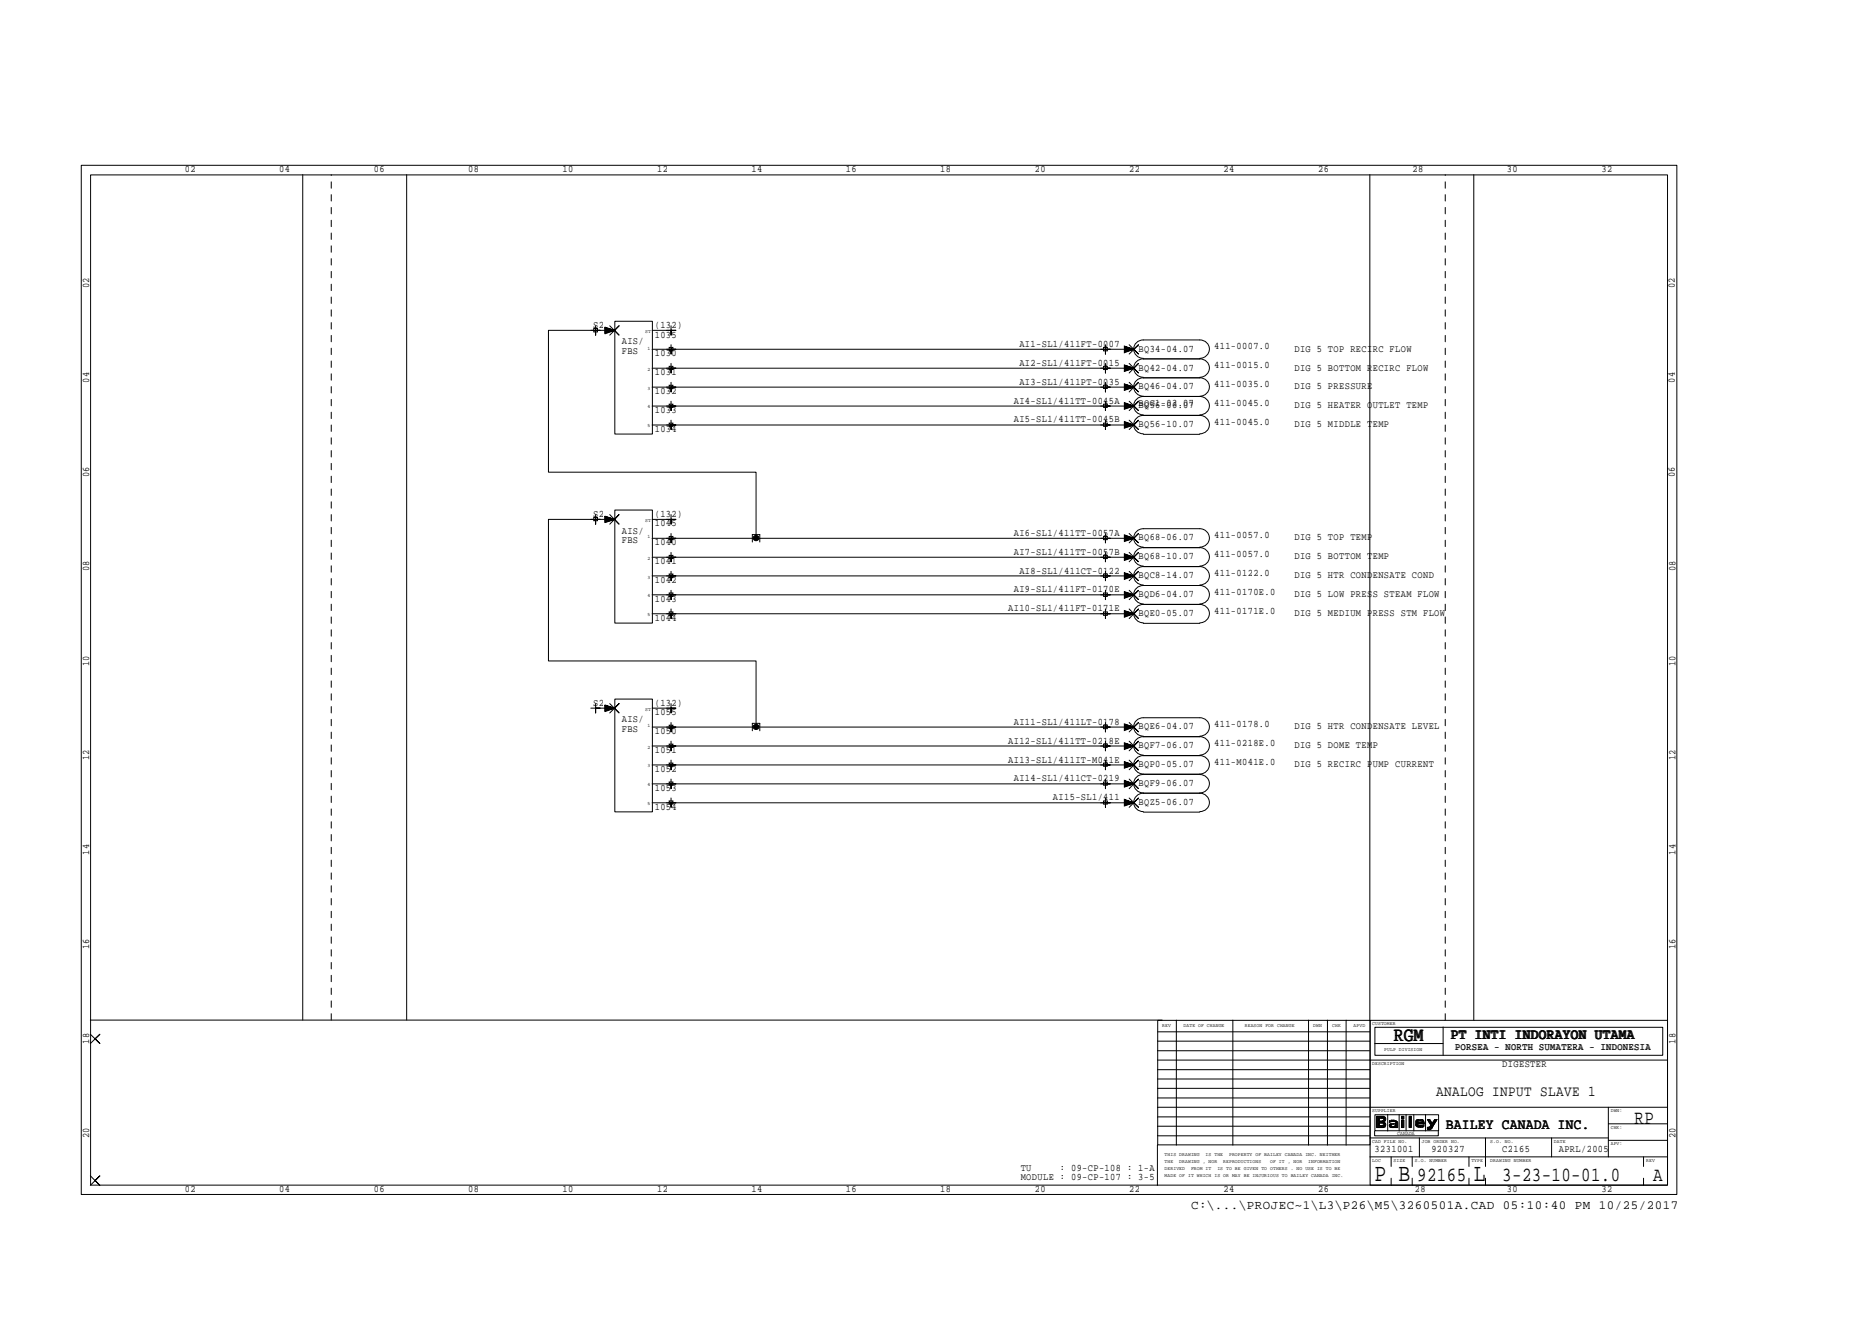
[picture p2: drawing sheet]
<svg xmlns="http://www.w3.org/2000/svg" width="297mm" height="210mm" viewBox="0 0 297 210" stroke-linecap="round" stroke-linejoin="round" font-family="sans-serif">
<defs><g id="words">
<g font-size="4">
<text x="218.4" y="187.5">P B</text>
<text x="234.1" y="187.5">L</text>
</g>
<g font-size="3.2">
<text x="221.4" y="165.3">RGM</text>
<text x="259.6" y="178.4">RP</text>
<text x="225.1" y="187.5">92165</text>
<text x="238.6" y="187.5">3-23-10-01.0</text>
<text x="262.6" y="187.5">A</text>
</g>
<g font-size="2.4">
<text x="230.6" y="164.9">PT INTI INDORAYON UTAMA</text>
<text x="228.1" y="173.9">ANALOG INPUT SLAVE 1</text>
<text x="229.7" y="179.2">BAILEY CANADA INC.</text>
</g>
<text font-size="2" x="189.2" y="192">C:\...\PROJEC~1\L3\P26\M5\3260501A.CAD 05:10:40 PM 10/25/2017</text>
<g font-size="1.6">
<text x="29.4" y="27.3">02</text>
<text x="44.4" y="27.3">04</text>
<text x="59.4" y="27.3">06</text>
<text x="74.4" y="27.3">08</text>
<text x="89.4" y="27.3">10</text>
<text x="104.4" y="27.3">12</text>
<text x="119.4" y="27.3">14</text>
<text x="134.4" y="27.3">16</text>
<text x="149.3" y="27.3">18</text>
<text x="164.4" y="27.3">20</text>
<text x="179.4" y="27.3">22</text>
<text x="194.3" y="27.3">24</text>
<text x="209.4" y="27.3">26</text>
<text x="224.4" y="27.3">28</text>
<text x="239.3" y="27.3">30</text>
<text x="254.4" y="27.3">32</text>
<text x="14.2" y="45.7" transform="rotate(-90 14.2 45.7)">02</text>
<text x="266.1" y="45.7" transform="rotate(-90 266.1 45.7)">02</text>
<text x="94.2" y="52.1">S2</text>
<text x="104" y="52.1">(132)</text>
<text x="104" y="53.6">1035</text>
<text x="98.8" y="54.7">AIS/</text>
<text x="98.8" y="56.2">FBS</text>
<text x="104" y="56.6">1030</text>
<text x="104" y="59.6">1031</text>
<text x="161.9" y="58.1">AI2-SL1/411FT-0015</text>
<text x="161.9" y="55.1">AI1-SL1/411FT-0007</text>
<text x="180.8" y="58.8">BQ42-04.07</text>
<text x="180.8" y="55.8">BQ34-04.07</text>
<text x="192.9" y="58.5">411-0015.0</text>
<text x="192.9" y="55.5">411-0007.0</text>
<text x="205.6" y="58.8">DIG 5 BOTTOM RECIRC FLOW</text>
<text x="205.6" y="55.8">DIG 5 TOP RECIRC FLOW</text>
<text x="14.2" y="60.7" transform="rotate(-90 14.2 60.7)">04</text>
<text x="104" y="62.6">1032</text>
<text x="104" y="65.6">1033</text>
<text x="161" y="64.1">AI4-SL1/411TT-0045A</text>
<text x="161.9" y="61.1">AI3-SL1/411PT-0035</text>
<text x="180.8" y="64.4">BQG1-03.07</text>
<text x="180.8" y="64.8">BQ56-06.07</text>
<text x="180.8" y="61.8">BQ46-04.07</text>
<text x="192.9" y="64.4">411-0045.0</text>
<text x="192.9" y="61.5">411-0035.0</text>
<text x="205.6" y="64.8">DIG 5 HEATER OUTLET TEMP</text>
<text x="205.6" y="61.8">DIG 5 PRESSURE</text>
<text x="266.1" y="60.7" transform="rotate(-90 266.1 60.7)">04</text>
<text x="104" y="68.6">1034</text>
<text x="161" y="67.1">AI5-SL1/411TT-0045B</text>
<text x="180.8" y="67.8">BQ56-10.07</text>
<text x="192.9" y="67.4">411-0045.0</text>
<text x="205.6" y="67.8">DIG 5 MIDDLE TEMP</text>
<text x="14.2" y="75.7" transform="rotate(-90 14.2 75.7)">06</text>
<text x="266.1" y="75.7" transform="rotate(-90 266.1 75.7)">06</text>
<text x="94.2" y="82.1">S2</text>
<text x="104" y="82.1">(132)</text>
<text x="104" y="83.6">1045</text>
<text x="98.8" y="84.7">AIS/</text>
<text x="98.8" y="86.2">FBS</text>
<text x="104" y="86.6">1040</text>
<text x="104" y="89.6">1041</text>
<text x="161" y="88.1">AI7-SL1/411TT-0057B</text>
<text x="161" y="85.1">AI6-SL1/411TT-0057A</text>
<text x="180.8" y="88.8">BQ68-10.07</text>
<text x="180.8" y="85.8">BQ68-06.07</text>
<text x="192.9" y="88.4">411-0057.0</text>
<text x="192.9" y="85.4">411-0057.0</text>
<text x="205.6" y="88.8">DIG 5 BOTTOM TEMP</text>
<text x="205.6" y="85.8">DIG 5 TOP TEMP</text>
<text x="14.2" y="90.7" transform="rotate(-90 14.2 90.7)">08</text>
<text x="104" y="92.6">1042</text>
<text x="104" y="95.6">1043</text>
<text x="161" y="94.1">AI9-SL1/411FT-0170E</text>
<text x="161.9" y="91.1">AI8-SL1/411CT-0122</text>
<text x="180.8" y="94.8">BQD6-04.07</text>
<text x="180.8" y="91.8">BQC8-14.07</text>
<text x="192.9" y="94.4">411-0170E.0</text>
<text x="192.9" y="91.4">411-0122.0</text>
<text x="205.6" y="94.8">DIG 5 LOW PRESS STEAM FLOW</text>
<text x="205.6" y="91.8">DIG 5 HTR CONDENSATE COND</text>
<text x="266.1" y="90.7" transform="rotate(-90 266.1 90.7)">08</text>
<text x="104" y="98.6">1044</text>
<text x="160.1" y="97.1">AI10-SL1/411FT-0171E</text>
<text x="180.8" y="97.8">BQE0-05.07</text>
<text x="192.9" y="97.5">411-0171E.0</text>
<text x="205.6" y="97.8">DIG 5 MEDIUM PRESS STM FLOW</text>
<text x="14.2" y="105.7" transform="rotate(-90 14.2 105.7)">10</text>
<text x="266.1" y="105.7" transform="rotate(-90 266.1 105.7)">10</text>
<text x="94.2" y="112.1">S2</text>
<text x="104" y="112.1">(132)</text>
<text x="104" y="113.6">1055</text>
<text x="98.8" y="114.7">AIS/</text>
<text x="98.8" y="116.2">FBS</text>
<text x="104" y="116.6">1050</text>
<text x="104" y="119.5">1051</text>
<text x="160.1" y="118.1">AI12-SL1/411TT-0218E</text>
<text x="161" y="115.1">AI11-SL1/411LT-0178</text>
<text x="180.8" y="118.8">BQF7-06.07</text>
<text x="180.8" y="115.8">BQE6-04.07</text>
<text x="192.9" y="118.4">411-0218E.0</text>
<text x="192.9" y="115.4">411-0178.0</text>
<text x="205.6" y="118.8">DIG 5 DOME TEMP</text>
<text x="205.6" y="115.8">DIG 5 HTR CONDENSATE LEVEL</text>
<text x="14.2" y="120.7" transform="rotate(-90 14.2 120.7)">12</text>
<text x="104" y="122.6">1052</text>
<text x="104" y="125.6">1053</text>
<text x="160.1" y="121.1">AI13-SL1/411IT-M041E</text>
<text x="161" y="124.1">AI14-SL1/411CT-0219</text>
<text x="180.8" y="124.8">BQF9-06.07</text>
<text x="180.8" y="121.8">BQP0-05.07</text>
<text x="192.9" y="121.5">411-M041E.0</text>
<text x="205.6" y="121.8">DIG 5 RECIRC PUMP CURRENT</text>
<text x="266.1" y="120.7" transform="rotate(-90 266.1 120.7)">12</text>
<text x="104" y="128.6">1054</text>
<text x="167.3" y="127">AI15-SL1/411</text>
<text x="180.8" y="127.8">BQZ5-06.07</text>
<text x="14.2" y="135.7" transform="rotate(-90 14.2 135.7)">14</text>
<text x="266.1" y="135.7" transform="rotate(-90 266.1 135.7)">14</text>
<text x="14.2" y="150.7" transform="rotate(-90 14.2 150.7)">16</text>
<text x="266.1" y="150.7" transform="rotate(-90 266.1 150.7)">16</text>
<text x="14.2" y="165.7" transform="rotate(-90 14.2 165.7)">18</text>
<text x="231.2" y="166.8">PORSEA - NORTH SUMATERA - INDONESIA</text>
<text x="266.1" y="165.7" transform="rotate(-90 266.1 165.7)">18</text>
<text x="238.6" y="169.4">DIGESTER</text>
<text x="14.2" y="180.7" transform="rotate(-90 14.2 180.7)">20</text>
<text x="162.1" y="185.9">TU</text>
<text x="168.4" y="185.9">: 09-CP-108 : 1-A</text>
<text x="218.4" y="182.9">3231001</text>
<text x="227.4" y="182.9">920327</text>
<text x="238.6" y="182.9">C2165</text>
<text x="247.6" y="182.9">APRL/2005</text>
<text x="266.1" y="180.7" transform="rotate(-90 266.1 180.7)">20</text>
<text x="29.4" y="189.3">02</text>
<text x="44.4" y="189.3">04</text>
<text x="59.4" y="189.3">06</text>
<text x="74.4" y="189.3">08</text>
<text x="89.4" y="189.3">10</text>
<text x="104.4" y="189.3">12</text>
<text x="119.4" y="189.3">14</text>
<text x="134.4" y="189.3">16</text>
<text x="149.3" y="189.3">18</text>
<text x="162.1" y="187.4">MODULE : 09-CP-107 : 3-5</text>
<text x="164.4" y="189.3">20</text>
<text x="179.4" y="189.3">22</text>
<text x="194.3" y="189.3">24</text>
<text x="209.4" y="189.3">26</text>
<text x="224.7" y="189.3">28</text>
<text x="239.3" y="189.3">30</text>
<text x="254.4" y="189.3">32</text>
</g>
<g font-size=".8">
<text x="102.5" y="52.9">ST</text>
<text x="102.9" y="58.8">2</text>
<text x="102.9" y="55.5">1</text>
<text x="102.9" y="64.9">4</text>
<text x="102.9" y="61.8">3</text>
<text x="102.9" y="67.9">5</text>
<text x="102.5" y="82.8">ST</text>
<text x="102.9" y="88.9">2</text>
<text x="102.9" y="85.5">1</text>
<text x="102.9" y="94.9">4</text>
<text x="102.9" y="91.9">3</text>
<text x="102.9" y="97.9">5</text>
<text x="102.5" y="112.9">ST</text>
<text x="102.9" y="118.9">2</text>
<text x="102.9" y="115.5">1</text>
<text x="102.9" y="124.8">4</text>
<text x="102.9" y="121.8">3</text>
<text x="102.9" y="127.8">5</text>
<text x="184.6" y="163.1">REV</text>
<text x="188" y="163.1">DATE OF CHANGE</text>
<text x="197.7" y="163.1">REASON FOR CHANGE</text>
<text x="208.6" y="163.1">DWN</text>
<text x="211.6" y="163.1">CHK</text>
<text x="215" y="163.1">APVD</text>
<text x="218" y="162.7">CUSTOMER</text>
<text x="219.9" y="166.8">PULP DIVISION</text>
<text x="218" y="169.1">DESCRIPTION</text>
<text x="218" y="176.6">SUPPLIER</text>
<text x="255.9" y="179.2">CHK:</text>
<text x="255.9" y="176.6">DWN:</text>
<text x="185" y="185.8">DERIVED</text>
<text x="185" y="184.6">THE</text>
<text x="185" y="183.5">THIS DRAWING</text>
<text x="187.3" y="184.6">DRAWING , NOR</text>
<text x="189.2" y="185.8">FROM IT</text>
<text x="191.5" y="183.5">IS THE</text>
<text x="193.4" y="185.8">IS TO BE GIVEN TO OTHERS . NO USE IS TO BE</text>
<text x="194.3" y="184.6">REPRODUCTIONS</text>
<text x="195.2" y="183.5">PROPERTY OF BAILEY CANADA INC. NEITHER</text>
<text x="201.8" y="184.6">OF IT , NOR</text>
<text x="207.8" y="184.6">INFORMATION</text>
<text x="218" y="184.5">LOC</text>
<text x="218" y="181.5">CAD FILE NO.</text>
<text x="221.4" y="184.5">SIZE</text>
<text x="222" y="180.2">CANADA</text>
<text x="224.7" y="184.5">S.O. NUMBER</text>
<text x="225.8" y="181.5">JOB ORDER NO.</text>
<text x="233.7" y="184.5">TYPE</text>
<text x="236.7" y="184.5">DRAWING NUMBER</text>
<text x="236.7" y="181.5">S.O. NO.</text>
<text x="246.8" y="181.5">DATE</text>
<text x="255.9" y="181.9">APV:</text>
<text x="261.5" y="184.5">REV</text>
<text x="185" y="186.9">MADE OF IT WHICH IS OR MAY BE INJURIOUS TO BAILEY CANADA INC.</text>
</g>
</g></defs>
<g fill="none" stroke="#000" stroke-width=".16">
<path d="M12.9 26.2h253.5v163.5h-253.5zM14.4 27.8h250.5v160.4h-250.5zM48.1 27.7v134.3M64.6 27.7v134.3M217.6 27.7v134.3M234.1 27.7v134.3M94.3 52.2h.6v.5h-.6zM94.6 51.7v1.5v-.7h.7h-1.5M96.1 52.4l1.5 .1h-10.5v22.5h33v10.5M96.1 52.8l1.5-.3-1.5 .4M96.1 52.7l1.5-.2-1.5 .2M96.1 52.5h1.5l-1.5 .1"/>
<path d="M96.1 52.2l1.5 .3-1.5-.2M96.1 52.1l1.5 .4-1.5-.3M96.1 52l1.5 .5-1.5 .5v-1.1l1.5 .6M96.9 51.7l1.4 1.5-.7-.7 .7-.8-1.4 1.5M97.7 51h5.9v17.9h-5.9zM103.6 52.5h3M106.3 55.2h.6v.5h-.6zM106.3 58.2h.6v.5h-.6zM106.6 54.7v1.5v-.7h.8h-1.5M106.6 57.7v1.5v-.7h.8h-1.5M106.6 51.7v1.5v-.7h.8h-1.5M175.3 58.2h.6v.5h-.6z"/>
<path d="M175.3 55.2h.6v.5h-.6zM175.6 57.7v1.5v-.7h.8h-1.6M175.6 54.7v1.5v-.7h.8h-1.6M178.6 58.8l1.5-.3-1.5 .4M178.6 58.7l1.5-.2-1.5 .3M178.6 58.5h1.5l-1.5 .1M178.6 58.4l1.5 .1h-1.5M178.6 58.3l1.5 .2-1.5-.2M178.6 58.1l1.5 .4-1.5-.3M178.6 58l1.5 .5-1.5 .5v-1l1.5 .5h-76.5M178.6 55.8l1.5-.3-1.5 .4M178.6 55.7l1.5-.2-1.5 .3"/>
<path d="M178.6 55.5h1.5l-1.5 .1M178.6 55.4l1.5 .1h-1.5M178.6 55.2l1.5 .3-1.5-.2M178.6 55.1l1.5 .4-1.5-.3M178.6 55l1.5 .5-1.5 .5v-1.1l1.5 .6h-76.5M179.4 57.7l1.4 1.5-.7-.7 .7-.8-1.4 1.5M179.4 54.7l1.4 1.5-.7-.7 .7-.8-1.4 1.5M181.6 59.9a1.46 1.46 0 0 1-1.5-1.5 1.46 1.46 0 0 1 1.5-1.4h9a1.46 1.46 0 0 1 1.5 1.4 1.46 1.46 0 0 1-1.5 1.5M181.6 56.9a1.46 1.46 0 0 1-1.5-1.5 1.46 1.46 0 0 1 1.5-1.4h9a1.46 1.46 0 0 1 1.5 1.4 1.46 1.46 0 0 1-1.5 1.5M106.3 61.2h.6v.5h-.6zM106.3 64.2h.6v.5h-.6zM106.3 67.2h.6v.5h-.6z"/>
<path d="M106.6 60.7v1.5v-.7h.8h-1.5M106.6 63.7v1.5v-.7h.8h-1.5M106.6 66.7v1.5v-.7h.8h-1.5M175.3 67.2h.6v.5h-.6zM175.3 64.2h.6v.5h-.6zM175.3 61.2h.6v.5h-.6zM175.6 66.7v1.5v-.7h.8h-1.6M175.6 63.7v1.5v-.7h.8h-1.6M175.6 60.7v1.5v-.7h.8h-1.6M178.6 67.8l1.5-.3-1.5 .4M178.6 67.7l1.5-.2-1.5 .3M178.6 67.5h1.5l-1.5 .1"/>
<path d="M178.6 67.4l1.5 .1h-1.5M178.6 67.2l1.5 .3-1.5-.2M178.6 67.1l1.5 .4-1.5-.3M178.6 67l1.5 .5-1.5 .5v-1.1l1.5 .6h-76.5M178.6 64.9l1.5-.4-1.5 .4M178.6 64.7l1.5-.2-1.5 .3M178.6 64.6l1.5-.1-1.5 .1M178.6 64.4l1.5 .1h-1.5M178.6 64.2l1.5 .3-1.5-.2M178.6 64.1l1.5 .4-1.5-.3M178.6 64l1.5 .5-1.5 .5v-1.1l1.5 .6h-76.5M178.6 61.8l1.5-.3-1.5 .4"/>
<path d="M178.6 61.7l1.5-.2-1.5 .3M178.6 61.6l1.5-.1-1.5 .1M178.6 61.4l1.5 .1h-1.5M178.6 61.3l1.5 .2-1.5-.2M178.6 61.1l1.5 .4-1.5-.3M178.6 61l1.5 .5-1.5 .5v-1l1.5 .5h-76.5M179.4 66.7l1.4 1.5-.7-.7 .7-.8-1.4 1.5M179.4 63.7l1.4 1.5-.7-.7 .7-.8-1.4 1.5M179.4 60.7l1.4 1.5-.7-.7 .7-.8-1.4 1.5M181.6 68.9a1.46 1.46 0 0 1-1.5-1.5 1.46 1.46 0 0 1 1.5-1.4h9a1.46 1.46 0 0 1 1.5 1.4 1.46 1.46 0 0 1-1.5 1.5M181.6 65.9a1.46 1.46 0 0 1-1.5-1.5 1.46 1.46 0 0 1 1.5-1.5h9a1.46 1.46 0 0 1 1.5 1.5 1.46 1.46 0 0 1-1.5 1.5M181.6 62.9a1.46 1.46 0 0 1-1.5-1.5 1.46 1.46 0 0 1 1.5-1.4h9a1.46 1.46 0 0 1 1.5 1.4 1.46 1.46 0 0 1-1.5 1.5"/>
<path d="M181.6 69h9M94.3 82.2h.6v.5h-.6zM94.6 81.7v1.5v-.7h.7h-1.5M96.1 82.4l1.5 .1h-10.5v22.4h33v10.5M96.1 82.8l1.5-.3-1.5 .4M96.1 82.7l1.5-.2-1.5 .3M96.1 82.5h1.5l-1.5 .1M96.1 82.3l1.5 .2-1.5-.2M96.1 82.1l1.5 .4-1.5-.3M96.1 82l1.5 .5-1.5 .5v-1l1.5 .5M96.9 81.7l1.4 1.5-.7-.7 .7-.8-1.4 1.5M97.7 81h5.9v17.9h-5.9z"/>
<path d="M103.6 82.5h3M106.3 85.2h.6v.5h-.6zM106.3 88.2h.6v.5h-.6zM106.3 91.1h.6v.6h-.6zM106.3 94.1h.6v.6h-.6zM106.3 97.2h.6v.5h-.6zM106.6 84.7v1.5v-.7h.8h-1.5M106.6 87.7v1.5v-.7h.8h-1.5M106.6 90.7v1.5v-.8h.8h-1.5M106.6 93.7v1.5v-.8h.8h-1.5M106.6 96.7v1.5v-.7h.8h-1.5M106.6 81.7v1.5v-.7h.8h-1.5"/>
<path d="M119.5 86.1v-1.2h1.2v1.2M175.3 97.2h.6v.5h-.6zM175.3 94.1h.6v.6h-.6zM175.3 91.1h.6v.6h-.6zM175.3 88.2h.6v.5h-.6zM175.3 85.2h.6v.5h-.6zM175.6 96.7v1.5v-.7h.8h-1.6M175.6 93.7v1.5v-.8h.8h-1.6M175.6 90.7v1.5v-.8h.8h-1.6M175.6 87.7v1.5v-.7h.8h-1.6M175.6 84.7v1.5v-.7h.8h-1.6M178.6 97.8l1.5-.3-1.5 .4"/>
<path d="M178.6 97.7l1.5-.2-1.5 .2M178.6 97.5h1.5l-1.5 .1M178.6 97.4l1.5 .1h-1.5M178.6 97.2l1.5 .3-1.5-.2M178.6 97.1l1.5 .4-1.5-.3M178.6 97l1.5 .5-1.5 .5v-1.1l1.5 .6h-76.5M178.6 94.8l1.5-.4-1.5 .5M178.6 94.7l1.5-.3-1.5 .3M178.6 94.5l1.5-.1-1.5 .2M178.6 94.4h1.5h-1.5M178.6 94.2l1.5 .2-1.5-.1M178.6 94.1l1.5 .3-1.5-.3"/>
<path d="M178.6 94l1.5 .4-1.5 .6v-1.1l1.5 .5h-76.5M178.6 91.8l1.5-.4-1.5 .5M178.6 91.7l1.5-.3-1.5 .4M178.6 91.5l1.5-.1-1.5 .2M178.6 91.4h1.5h-1.5M178.6 91.2l1.5 .2-1.5-.1M178.6 91.1l1.5 .3-1.5-.3M178.6 91l1.5 .4-1.5 .6v-1.1l1.5 .5h-76.5M178.6 88.8l1.5-.3-1.5 .4M178.6 88.7l1.5-.2-1.5 .3M178.6 88.5h1.5l-1.5 .1M178.6 88.4l1.5 .1h-1.5"/>
<path d="M178.6 88.2l1.5 .3-1.5-.2M178.6 88.1l1.5 .4-1.5-.3M178.6 88l1.5 .5-1.5 .5v-1.1l1.5 .6h-76.5M178.6 85.9l1.5-.4-1.5 .4M178.6 85.7l1.5-.2-1.5 .3M178.6 85.6l1.5-.1-1.5 .1M178.6 85.4l1.5 .1h-1.5M178.6 85.2l1.5 .3-1.5-.2M178.6 85.1l1.5 .4-1.5-.3M178.6 85l1.5 .5-1.5 .5v-1.1l1.5 .6h-76.5M179.4 96.7l1.4 1.5-.7-.7 .7-.8-1.4 1.5M179.4 93.7l1.4 1.5-.7-.8 .7-.7-1.4 1.5"/>
<path d="M179.4 90.7l1.4 1.5-.7-.8 .7-.7-1.4 1.5M179.4 87.7l1.4 1.5-.7-.7 .7-.8-1.4 1.5M179.4 84.7l1.4 1.5-.7-.7 .7-.8-1.4 1.5M181.6 98.9a1.46 1.46 0 0 1-1.5-1.5 1.46 1.46 0 0 1 1.5-1.4h9a1.46 1.46 0 0 1 1.5 1.4 1.46 1.46 0 0 1-1.5 1.5M181.6 95.9a1.46 1.46 0 0 1-1.5-1.5 1.46 1.46 0 0 1 1.5-1.4h9a1.46 1.46 0 0 1 1.5 1.4 1.46 1.46 0 0 1-1.5 1.5M181.6 92.9a1.46 1.46 0 0 1-1.5-1.5 1.46 1.46 0 0 1 1.5-1.4h9a1.46 1.46 0 0 1 1.5 1.4 1.46 1.46 0 0 1-1.5 1.5M181.6 89.9a1.46 1.46 0 0 1-1.5-1.5 1.46 1.46 0 0 1 1.5-1.4h9a1.46 1.46 0 0 1 1.5 1.4 1.46 1.46 0 0 1-1.5 1.5M181.6 86.9a1.46 1.46 0 0 1-1.5-1.5 1.46 1.46 0 0 1 1.5-1.5h9a1.46 1.46 0 0 1 1.5 1.5 1.46 1.46 0 0 1-1.5 1.5M181.6 99h9M94.6 111.7v1.5v-.8h.7h-1.5M96.1 112.8l1.5-.4-1.5 .5M96.1 112.7l1.5-.3-1.5 .4"/>
<path d="M96.1 112.5l1.5-.1-1.5 .2M96.1 112.4h1.5h-3M96.1 112.2l1.5 .2-1.5-.1M96.1 112.1l1.5 .3-1.5-.3M96.1 112l1.5 .4-1.5 .6v-1.1l1.5 .5M96.9 111.7l1.4 1.5-.7-.8 .7-.7-1.4 1.5M97.7 111h5.9v17.9h-5.9zM103.6 112.4h3M106.3 115.1h.6v.6h-.6zM106.3 118.2h.6v.5h-.6zM106.6 114.7v1.5v-.8h.8h-1.5M106.6 117.7v1.5v-.8h.8h-1.5"/>
<path d="M106.6 111.7v1.5v-.8h.8h-1.5M119.5 116v-1.1h1.2v1.1M175.3 118.2h.6v.5h-.6zM175.3 115.1h.6v.6h-.6zM175.6 117.7v1.5v-.8h.8h-1.6M175.6 114.7v1.5v-.8h.8h-1.6M178.6 118.8l1.5-.4-1.5 .5M178.6 118.7l1.5-.3-1.5 .3M178.6 118.5l1.5-.1-1.5 .2M178.6 118.4h1.5h-1.5M178.6 118.2l1.5 .2-1.5-.1M178.6 118.1l1.5 .3-1.5-.2"/>
<path d="M178.6 118l1.5 .4-1.5 .6v-1.1l1.5 .5h-76.5M178.6 115.8l1.5-.4-1.5 .5M178.6 115.7l1.5-.3-1.5 .3M178.6 115.5l1.5-.1-1.5 .2M178.6 115.4h1.5h-1.5M178.6 115.2l1.5 .2-1.5-.1M178.6 115.1l1.5 .3-1.5-.3M178.6 115l1.5 .4-1.5 .6v-1.1l1.5 .5h-76.5M179.4 117.7l1.4 1.5-.7-.8 .7-.7-1.4 1.5M179.4 114.7l1.4 1.5-.7-.8 .7-.7-1.4 1.5M181.6 119.9a1.46 1.46 0 0 1-1.5-1.5 1.46 1.46 0 0 1 1.5-1.4h9a1.46 1.46 0 0 1 1.5 1.4 1.46 1.46 0 0 1-1.5 1.5M181.6 116.9a1.46 1.46 0 0 1-1.5-1.5 1.46 1.46 0 0 1 1.5-1.4h9a1.46 1.46 0 0 1 1.5 1.4 1.46 1.46 0 0 1-1.5 1.5"/>
<path d="M106.3 121.2h.6v.5h-.6zM106.3 124.2h.6v.5h-.6zM106.3 127.2h.6v.5h-.6zM106.6 120.7v1.5v-.7h.8h-1.5M106.6 123.7v1.5v-.7h.8h-1.5M106.6 126.7v1.5v-.7h.8h-1.5M175.3 127.2h.6v.5h-.6zM175.3 124.2h.6v.5h-.6zM175.3 121.2h.6v.5h-.6zM175.6 126.7v1.5v-.7h.8h-1.6M175.6 123.7v1.5v-.7h.8h-1.6M175.6 120.7v1.5v-.7h.8h-1.6"/>
<path d="M178.6 127.8l1.5-.3-1.5 .4M178.6 127.7l1.5-.2-1.5 .3M178.6 127.6l1.5-.1-1.5 .1M178.6 127.4l1.5 .1h-1.5M178.6 127.2l1.5 .3-1.5-.2M178.6 127.1l1.5 .4-1.5-.3M178.6 127l1.5 .5-1.5 .5v-1.1l1.5 .6h-76.5M178.6 124.8l1.5-.3-1.5 .4M178.6 124.7l1.5-.2-1.5 .3M178.6 124.5h1.5l-1.5 .1M178.6 124.4l1.5 .1h-1.5M178.6 124.2l1.5 .3-1.5-.2"/>
<path d="M178.6 124.1l1.5 .4-1.5-.3M178.6 124l1.5 .5-1.5 .5v-1.1l1.5 .6h-76.5M178.6 121.8l1.5-.3-1.5 .4M178.6 121.7l1.5-.2-1.5 .3M178.6 121.5h1.5l-1.5 .1M178.6 121.4l1.5 .1h-1.5M178.6 121.2l1.5 .3-1.5-.2M178.6 121.1l1.5 .4-1.5-.3M178.6 121l1.5 .5-1.5 .5v-1.1l1.5 .6h-76.5M179.4 126.7l1.4 1.5-.7-.7 .7-.8-1.4 1.5M179.4 123.7l1.4 1.5-.7-.7 .7-.8-1.4 1.5M179.4 120.7l1.4 1.5-.7-.7 .7-.8-1.4 1.5"/>
<path d="M181.6 128.9a1.46 1.46 0 0 1-1.5-1.5 1.46 1.46 0 0 1 1.5-1.5h9a1.46 1.46 0 0 1 1.5 1.5 1.46 1.46 0 0 1-1.5 1.5M181.6 123a1.46 1.46 0 0 0-1.5 1.4 1.46 1.46 0 0 0 1.5 1.5M181.6 122.9a1.46 1.46 0 0 1-1.5-1.5 1.46 1.46 0 0 1 1.5-1.4h9a1.46 1.46 0 0 1 1.5 1.4 1.46 1.46 0 0 1-1.5 1.5M181.6 128.9h9M181.6 122.9h9M190.6 123a1.46 1.46 0 0 1 1.5 1.4 1.46 1.46 0 0 1-1.5 1.5M14.3 164.2l1.6 1.5-.8-.8 .8-.7-1.6 1.5M14.3 162h170.3M183.9 178.8h33.7M183.9 177.3h33.7M183.9 175.8h80.9M183.9 174.3h33.7"/>
<path d="M183.9 172.8h33.7M183.9 171.3h33.7M183.9 169.8h33.7M183.9 168.3h80.9M183.9 166.8h33.7M183.9 165.3h33.7M183.9 163.8h33.7M183.9 162h33.7v19.8h-33.7zM186.9 162v19.8M195.8 162v19.8M207.9 162v19.8M210.9 162v19.8"/>
<path d="M213.8 162v19.8M217.6 162h47.3v26.2h-47.3zM218.4 179.6v.7h10.1v-.7M218.4 165.7h10.8M218.4 163.1h45.7v4.5h-45.7zM218.4 177h10.1v2.5h-10.1zM218.7 177.2v1.8M218.8 177.2v1.8M218.9 177.2v1.8M219 177.2v1.8M219.1 177.2v1.8M219.2 177.2v.3"/>
<path d="M219.2 178v.3M219.2 178.7v.3M219.3 177.2v.3M219.3 178v.3M219.3 178.7v.3M219.4 177.2v.3M219.4 178v.3M219.4 178.7v.3M219.5 177.2v.3M219.5 178v.3M219.5 178.7v.3M219.6 177.5h-.5v.5h.5v.3"/>
<path d="M219.6 178.3h-.5v.4h.5v.3M219.6 178.3l.2 .2v.1h-.2M219.6 177.5l.2 .2v.2h-.2M219.6 177.2v.3M219.7 178.1a.43 .43 0 0 1 .4 .5 .43 .43 0 0 1-.5 .4M219.7 177.2a.41 .41 0 0 1 .4 .5 .41 .41 0 0 1-.5 .4M219.7 177.2h-1.1v1.8h1.1v-.3M219.7 177.2v.3M219.7 178v.3M219.7 177.2v.4M219.7 177.9v.5M219.7 178.7v.3"/>
<path d="M219.8 177.3v.8M219.8 178.2v.8M219.9 177.3v.8M219.9 178.2v.8M220 177.4v.7M220 178.3v.7M220 177.5v.4M220 178.4v.4M220.4 177v2.6M220.7 178.9l.5 .1M220.7 178.5v.4M220.8 178.9l-.1-.2 .2-.3v.6"/>
<path d="M220.8 177.9v.2M220.8 178.4v.6M220.9 177.9v.2M221 177.8v.3M221 178.4v.2M221 178.9v.1M221.1 178.6l-.2 .1 .2 .1M221.1 177.8v.3M221.1 178.4v.2M221.1 178.9v.1M221.2 177.8v.2M221.2 178.4v.1"/>
<path d="M221.2 178.9v.1M221.3 177.8v.3M221.3 178.4v.1M221.3 178.9v.1M221.4 179v-.1v.1M221.4 177.8v.3M221.4 178.4v.1M221.5 177.8v.3M221.5 178.4v.1M221.5 178.8v.2M221.6 177.9v.2M221.6 178.4h.1"/>
<path d="M221.6 178.8v.2M221.7 179v-.3l-.7 .2v.1M221.7 179h-.5M221.7 177.9v.2M221.7 178.4v.1M221.7 178.5l-.1 .3M221.7 177.9v.2h-.4l-.6 .1v-.3v.2M221.7 178l.3 .2M221.7 178.3v.7M221.8 178.1l-.1 .2M221.8 177.9v1.1M221.9 178v1"/>
<path d="M222 178.1v.9M222 178.2v.8h-.3M222.2 177v2.6M222.6 177.2h.4v.4h-.4zM222.6 177.8h.4v1.2h-.4zM222.7 177.2v.4M222.7 177.8v1.2M222.8 177.2v.4M222.8 177.8v1.2M222.9 177.2v.4M222.9 177.8v1.2M223.3 177v2.6"/>
<path d="M223.8 177.2h.4v1.8h-.4zM223.9 177.2v1.8M224 177.2v1.8M224.1 177.2v1.8M224.6 177v2.6M225 177.9v.8M225 177.8h.4v.1M225 177.8l-.1 .3v.5M225 177.8v1M225.1 177.8v1.1l-.3-.3M225.1 178.4l.3 .3h.4v.3M225.1 178.9l.5 .1 .5-.1"/>
<path d="M225.1 178v.2M225.2 178.2h.7v.2M225.2 177.8v1.1M225.3 177.8v.2M225.3 178.2v.2M225.3 178.6v.4M225.3 178.1h.5M225.3 177.8v.1M225.3 178.7v.3M225.4 178.2v.2M225.4 178.7v.3M225.5 177.8v.1"/>
<path d="M225.5 178.2v.2M225.5 178.7v.3M225.6 177.8v.1M225.6 178.2v.2M225.6 178.8v.2M225.7 177.8v.1M225.7 178.2v.2M225.7 178.7v.3M225.8 177.9v-.1h.3v.6M225.8 178.2v.2M225.8 177.8v.2M225.8 178.7v.3"/>
<path d="M225.9 177.8v.3M225.9 178.7v.3M226 177.8v.6M226 178.7v.3M226 177.9l.1 .3M226.1 178.7v.2M226.1 177.9v.5M226.2 178.6l-.6 .1M226.2 178.1v.3h-1M226.2 178.6l-.1 .3M226.4 177v2.6M226.7 179h.3v.4"/>
<path d="M226.7 179v.4h.3M226.7 179h.5M226.8 177.8v.1M226.8 179v.4M226.9 177.8v.2M226.9 179v.4M226.9 177.8v.3M227 178.9l.3-.2v.6M227 177.8v.4M227.1 177.8v.6M227.1 179v.4M227.1 177.8h-.4l.8 1.2"/>
<path d="M227.1 177.8l.4 .6M227.2 177.9v.5M227.2 178.9v.5M227.3 178v.6M227.3 178.1v1.1M227.5 178.4v.6M227.5 179l-.2 .3-.3 .1M227.6 178.3v.6M227.6 178.1v.6M227.7 178v.6M227.8 177.9v.6M227.9 177.8v.6"/>
<path d="M227.9 177.8h.4l-.9 1.3v-.9M227.9 177.8l-.4 .6M227.9 177.8v.4M228 177.8v.3M228.1 177.8v.2M228.2 177.8v.1M229.2 163.1v4.5M255.5 178.4h9.3M255.5 175.8v7.9M14.3 186.7l1.6 1.5-.8-.7 .8-.8-1.6 1.5M183.9 181.8v6.4M183.9 180.3h33.7"/>
<path d="M217.6 180.7h37.9M217.6 183.7h47.2M221 183.7v1.5M221 187.1v1.1M224.3 183.7v1.5M224.3 187.1v1.1M225.5 180.7v3M233.3 183.7v1.5M233.3 187.1v1.1M236 180.7v4.5M236 187.1v1.1M246.5 180.7v3"/>
<path d="M255.5 181.1h9.3M261.1 183.7v1.5M261.1 187.1v1.1"/>
<circle cx="120.1" cy="85.4" r=".44"/>
<circle cx="120.1" cy="115.4" r=".44"/>
</g>
<g fill="#000">
<circle cx="120.1" cy="85.4" r=".44"/>
<circle cx="120.1" cy="115.4" r=".44"/>
</g>
<path d="M52.6 162v-134.3M229.6 162v-134.3" fill="none" stroke="#000" stroke-width=".16" stroke-dasharray="1 1 1 1 1 1 1 1"/>
<use href="#words"/>
</svg>
